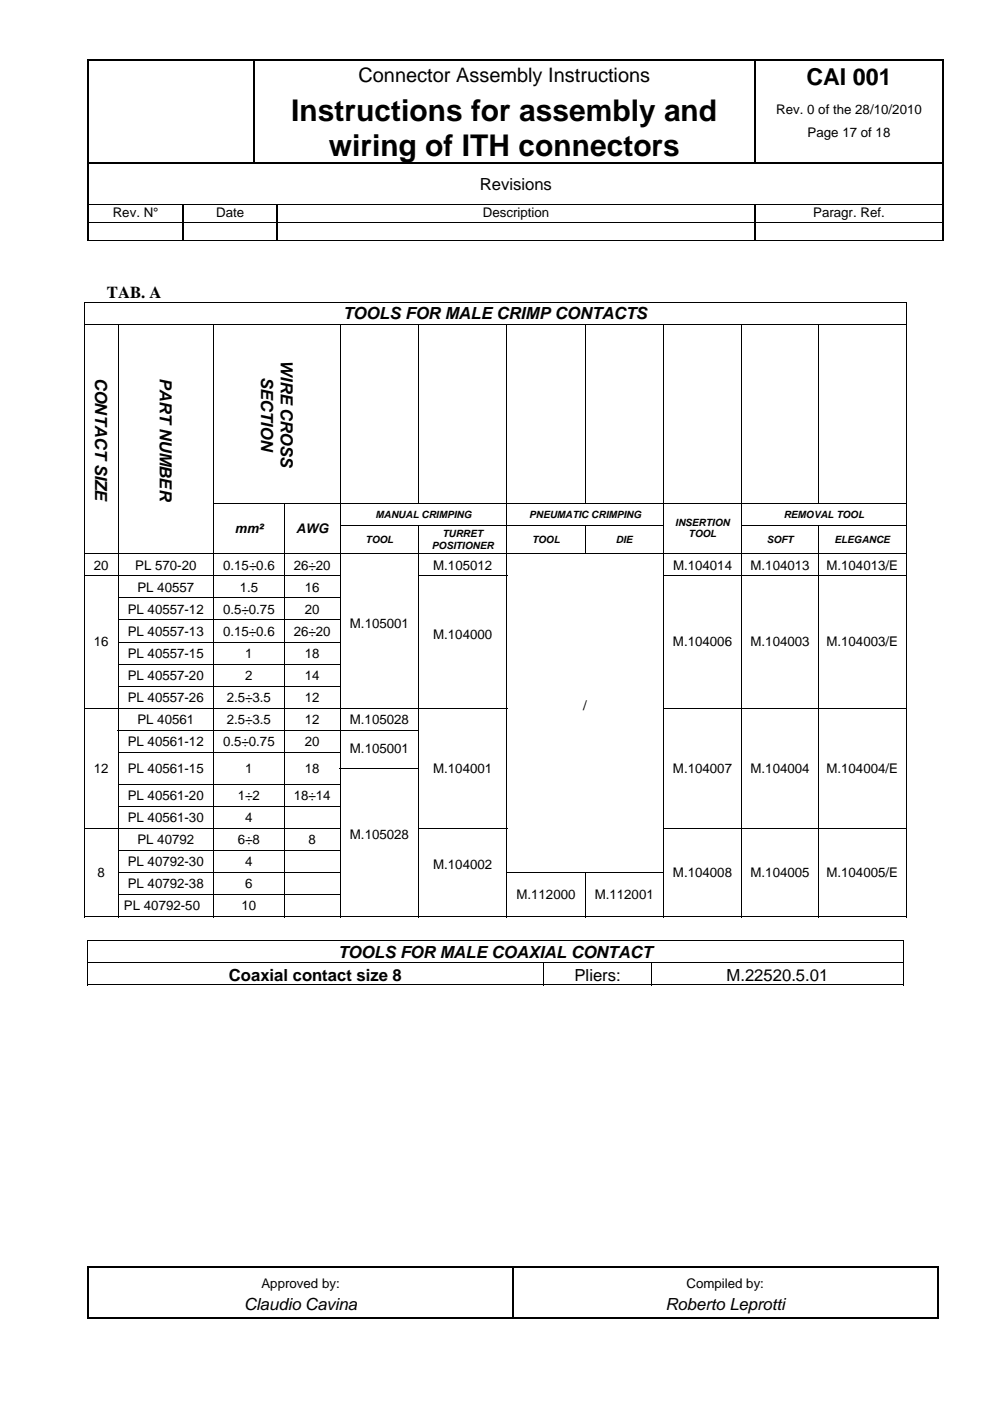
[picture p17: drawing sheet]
<svg xmlns="http://www.w3.org/2000/svg" width="210mm" height="297mm" viewBox="0 0 210 297" stroke-linecap="round" stroke-linejoin="round" font-family="sans-serif">
<defs><g id="words">
<g font-size="6.3">
<text x="61.8" y="25.8">Instructions for assembly and</text>
<text x="69.7" y="33.1">wiring of ITH connectors</text>
</g>
<text font-size="4.9" x="171" y="18.1">CAI 001</text>
<text font-size="4.2" x="76" y="17.4">Connector Assembly Instructions</text>
<g font-size="3.5">
<text x="101.7" y="40.3">Revisions</text>
<text x="22.7" y="63.2">TAB. A</text>
<text x="72.7" y="67.7">TOOLS FOR MALE CRIMP CONTACTS</text>
<text x="59.5" y="76.4" transform="rotate(90 59.5 76.4)">WIRE CROSS</text>
<text x="20.2" y="80.1" transform="rotate(90 20.2 80.1)">CONTACT SIZE</text>
<text x="33.9" y="80.1" transform="rotate(90 33.9 80.1)">PART NUMBER</text>
<text x="55.4" y="79.9" transform="rotate(90 55.4 79.9)">SECTION</text>
<text x="71.7" y="203">TOOLS FOR MALE COAXIAL CONTACT</text>
<text x="48.5" y="207.9">Coaxial contact size 8</text>
<text x="121.8" y="207.9">Pliers:</text>
<text x="154" y="207.9">M.22520.5.01</text>
<text x="51.8" y="277.8">Claudio Cavina</text>
<text x="141.1" y="277.8">Roberto Leprotti</text>
</g>
<g font-size="2.8">
<text x="164.6" y="24.1">Rev. 0 of the 28/10/2010</text>
<text x="171.2" y="29.1">Page 17 of 18</text>
<text x="23.9" y="46.1">Rev. N°</text>
<text x="45.8" y="46.1">Date</text>
<text x="102.4" y="46.1">Description</text>
<text x="172.4" y="46.1">Paragr. Ref.</text>
<text x="49.8" y="113">mm²</text>
<text x="62.8" y="113">AWG</text>
<text x="19.9" y="120.8">20</text>
<text x="28.7" y="120.8">PL 570-20</text>
<text x="29.1" y="125.4">PL 40557</text>
<text x="47.3" y="120.8">0.15÷0.6</text>
<text x="50.8" y="125.4">1.5</text>
<text x="62.3" y="120.8">26÷20</text>
<text x="64.6" y="125.4">16</text>
<text x="91.9" y="120.8">M.105012</text>
<text x="142.7" y="120.8">M.104014</text>
<text x="159.1" y="120.8">M.104013</text>
<text x="175.2" y="120.8">M.104013/E</text>
<text x="27.1" y="130.1">PL 40557-12</text>
<text x="47.3" y="130.1">0.5÷0.75</text>
<text x="64.6" y="130.1">20</text>
<text x="19.9" y="137">16</text>
<text x="27.1" y="134.8">PL 40557-13</text>
<text x="47.3" y="134.8">0.15÷0.6</text>
<text x="62.3" y="134.8">26÷20</text>
<text x="74.2" y="133.1">M.105001</text>
<text x="91.8" y="135.4">M.104000</text>
<text x="142.7" y="137">M.104006</text>
<text x="159.1" y="137">M.104003</text>
<text x="175.2" y="137">M.104003/E</text>
<text x="27.1" y="139.4">PL 40557-15</text>
<text x="52" y="139.4">1</text>
<text x="64.6" y="139.4">18</text>
<text x="27.1" y="144.1">PL 40557-20</text>
<text x="27.1" y="148.8">PL 40557-26</text>
<text x="48.1" y="148.8">2.5÷3.5</text>
<text x="52" y="144.1">2</text>
<text x="64.6" y="148.8">12</text>
<text x="64.6" y="144.1">14</text>
<text x="29.1" y="153.5">PL 40561</text>
<text x="48.1" y="153.5">2.5÷3.5</text>
<text x="64.6" y="153.5">12</text>
<text x="74.2" y="153.5">M.105028</text>
<text x="123.7" y="150.5">/</text>
<text x="27.1" y="158.1">PL 40561-12</text>
<text x="47.3" y="158.1">0.5÷0.75</text>
<text x="64.6" y="158.1">20</text>
<text x="74.2" y="159.7">M.105001</text>
<text x="19.9" y="163.8">12</text>
<text x="27.1" y="163.8">PL 40561-15</text>
<text x="52" y="163.8">1</text>
<text x="64.6" y="163.8">18</text>
<text x="91.8" y="163.8">M.104001</text>
<text x="142.7" y="163.8">M.104007</text>
<text x="159.1" y="163.8">M.104004</text>
<text x="175.2" y="163.8">M.104004/E</text>
<text x="27.1" y="169.7">PL 40561-20</text>
<text x="50.4" y="169.7">1÷2</text>
<text x="62.3" y="169.7">18÷14</text>
<text x="27.1" y="174.3">PL 40561-30</text>
<text x="29.1" y="179">PL 40792</text>
<text x="50.4" y="179">6÷8</text>
<text x="52" y="174.3">4</text>
<text x="65.4" y="179">8</text>
<text x="74.2" y="177.9">M.105028</text>
<text x="20.7" y="185.9">8</text>
<text x="27.1" y="183.7">PL 40792-30</text>
<text x="52" y="183.7">4</text>
<text x="91.8" y="184.3">M.104002</text>
<text x="142.7" y="185.9">M.104008</text>
<text x="159.1" y="185.9">M.104005</text>
<text x="175.2" y="185.9">M.104005/E</text>
<text x="27.1" y="188.4">PL 40792-38</text>
<text x="52" y="188.4">6</text>
<text x="109.5" y="190.6">M.112000</text>
<text x="126.1" y="190.6">M.112001</text>
<text x="26.3" y="193">PL 40792-50</text>
<text x="51.2" y="193">10</text>
<text x="55.4" y="273">Approved by:</text>
<text x="145.5" y="273">Compiled by:</text>
</g>
<g font-size="2.1">
<text x="79.6" y="109.8">MANUAL CRIMPING</text>
<text x="93.8" y="113.9">TURRET</text>
<text x="112.2" y="109.8">PNEUMATIC CRIMPING</text>
<text x="143.2" y="111.5">INSERTION</text>
<text x="146" y="113.9">TOOL</text>
<text x="166.2" y="109.8">REMOVAL TOOL</text>
<text x="77.5" y="115.1">TOOL</text>
<text x="91.6" y="116.4">POSITIONER</text>
<text x="112.8" y="115.1">TOOL</text>
<text x="130.6" y="115.1">DIE</text>
<text x="162.6" y="115.1">SOFT</text>
<text x="176.9" y="115.1">ELEGANCE</text>
</g>
</g></defs>
<g fill="#000">
<path d="M18.6 12.5h.3v.3h-.3zM53.7 12.5h.3v.3h-.3zM159.9 12.5h.2v.3h-.2zM199.9 12.5h.3v.3h-.3zM199.9 12.5h.3v.2h-.3zM18.6 34.4h.3v.3h-.3zM199.9 34.4h.3v.3h-.3zM17.8 64h.1v.2h-.1zM192 64h.2v.2h-.2zM17.8 106.7h.1v.1h-.1zM17.8 111.3h.1v.2h-.1zM25 106.7h.1v.1h-.1z"/>
<path d="M25 111.3h.1v.2h-.1zM45.2 111.3h.1v.2h-.1zM60.2 111.3h.2v.2h-.2zM17.8 126.7h.1v.2h-.1zM17.8 131.4h.1v.1h-.1zM17.8 136h.1v.2h-.1zM88.7 126.7h.1v.2h-.1zM88.7 131.4h.1v.1h-.1zM88.7 136h.1v.2h-.1zM107.4 126.7h.1v.2h-.1zM107.4 131.4h.1v.1h-.1zM107.4 136h.1v.2h-.1z"/>
<path d="M140.6 126.7h.1v.2h-.1zM140.6 131.4h.1v.1h-.1zM140.6 136h.1v.2h-.1zM157.2 126.7h.1v.2h-.1zM157.2 131.4h.1v.1h-.1zM157.2 136h.1v.2h-.1zM173.4 126.7h.2v.2h-.2zM173.4 131.4h.2v.1h-.2zM173.4 136h.2v.2h-.2zM192 126.7h.2v.2h-.2zM192 131.4h.2v.1h-.2zM192 136h.2v.2h-.2z"/>
<path d="M17.8 140.7h.1v.2h-.1zM17.8 145.4h.1v.2h-.1zM17.8 154.7h.1v.2h-.1zM17.8 159.4h.1v.2h-.1zM88.7 140.7h.1v.2h-.1zM88.7 145.4h.1v.2h-.1zM88.7 159.4h.1v.2h-.1zM107.4 140.7h.1v.2h-.1zM107.4 145.4h.1v.2h-.1zM107.4 154.7h.1v.2h-.1zM107.4 159.4h.1v.2h-.1zM140.6 140.7h.1v.2h-.1z"/>
<path d="M140.6 145.4h.1v.2h-.1zM140.6 154.7h.1v.2h-.1zM140.6 159.4h.1v.2h-.1zM157.2 140.7h.1v.2h-.1zM157.2 145.4h.1v.2h-.1zM157.2 154.7h.1v.2h-.1zM157.2 159.4h.1v.2h-.1zM173.4 140.7h.2v.2h-.2zM173.4 145.4h.2v.2h-.2zM173.4 154.7h.2v.2h-.2zM173.4 159.4h.2v.2h-.2zM192 140.7h.2v.2h-.2z"/>
<path d="M192 145.4h.2v.2h-.2zM192 154.7h.2v.2h-.2zM192 159.4h.2v.2h-.2zM17.8 162.8h.1v.2h-.1zM17.8 166.2h.1v.2h-.1zM17.8 170.9h.1v.2h-.1zM25 162.8h.1v.2h-.1zM45.2 162.8h.1v.2h-.1zM60.2 162.8h.2v.2h-.2zM88.7 166.2h.1v.2h-.1zM88.7 170.9h.1v.2h-.1zM107.4 162.8h.1v.2h-.1z"/>
<path d="M107.4 166.2h.1v.2h-.1zM107.4 170.9h.1v.2h-.1zM140.6 162.8h.1v.2h-.1zM140.6 166.2h.1v.2h-.1zM140.6 170.9h.1v.2h-.1zM157.2 162.8h.1v.2h-.1zM157.2 166.2h.1v.2h-.1zM157.2 170.9h.1v.2h-.1zM173.4 162.8h.2v.2h-.2zM173.4 166.2h.2v.2h-.2zM173.4 170.9h.2v.2h-.2zM192 162.8h.2v.2h-.2z"/>
<path d="M192 166.2h.2v.2h-.2zM192 170.9h.2v.2h-.2zM17.8 180.3h.1v.1h-.1zM17.8 185h.1v.1h-.1zM17.8 189.6h.1v.2h-.1zM18.4 199.3h.2v.2h-.2zM88.7 180.3h.1v.1h-.1zM88.7 185h.1v.1h-.1zM88.7 189.6h.1v.2h-.1zM107.4 180.3h.1v.1h-.1zM107.4 189.6h.1v.2h-.1zM124 189.6h.1v.2h-.1z"/>
<path d="M140.6 180.3h.1v.1h-.1zM140.6 189.6h.1v.2h-.1zM157.2 180.3h.1v.1h-.1zM157.2 185h.1v.1h-.1zM157.2 189.6h.1v.2h-.1zM173.4 180.3h.2v.1h-.2zM173.4 185h.2v.1h-.2zM173.4 189.6h.2v.2h-.2zM191.4 199.3h.2v.2h-.2zM192 180.3h.2v.1h-.2zM192 185h.2v.1h-.2zM192 189.6h.2v.2h-.2z"/>
<path d="M192 194.3h.2v.2h-.2zM191.4 208.7h.2v.2h-.2zM18.6 268.5h.3v.2h-.3zM108.6 268.5h.3v.2h-.3zM198.6 268.5h.3v.2h-.3zM198.6 279.4h.3v.2h-.3z"/>
</g>
<g fill="none" stroke="#000" stroke-width=".25">
<path d="M18.6 12.6h35.1M18.8 12.8v21.6M53.8 12.8v21.6M54 12.6h105.9M160 12.8v21.6M160.1 12.6h39.8M200 12.8v21.6M18.8 34.7v8.7M18.9 34.6h181M200 34.7v8.7M18.8 43.5v3.7M18.8 47.2v3.7"/>
<path d="M38.8 43.5v3.7M38.8 47.2v3.7M58.8 43.5v3.7M58.8 47.2v3.7M160 43.5v3.7M160 47.2v3.7M200 43.5v3.7M200 47.2v3.8M18.6 268.6h90M18.6 279.5h90M18.8 268.7v10.9M108.8 268.7v10.9"/>
<path d="M108.9 268.6h89.7M108.9 279.5h89.7M198.8 268.7v10.9"/>
</g>
<g fill="none" stroke="#000" stroke-width=".21">
<path d="M18.6 43.5h181.6M18.6 47.2h181.6M18.6 51h181.3M17.8 64.1h174.4M17.8 68.7h174.4M17.9 64.2v4.5M17.9 68.8v37.9M25 68.8v37.9M45.3 68.8v37.9M72.1 68.8v37.9M88.8 68.8v37.9M107.5 68.8v37.9"/>
<path d="M124.1 68.8v37.9M140.7 68.8v37.9M157.2 68.8v37.9M173.5 68.8v37.9M192.1 64.2v4.5M192.1 68.8v37.9M17.8 117.4h174.4M17.9 106.8v4.5M17.9 111.5v5.8M17.9 117.5v4.5M25 106.8v4.5M25 111.5v5.8"/>
<path d="M25 117.5v4.5M45.2 106.7h147M45.3 106.8v4.5M45.3 111.5v5.8M45.3 117.5v4.5M60.3 106.8v4.5M60.3 111.5v5.8M60.3 117.5v4.5M72.1 111.4h68.6M72.1 106.8v4.5M72.1 111.5v5.8M72.1 117.5v4.5"/>
<path d="M88.8 111.5v5.8M88.8 117.5v4.5M107.5 106.8v4.5M107.5 111.5v5.8M107.5 117.5v4.5M124.1 111.5v5.8M140.7 106.8v4.5M140.7 111.5v5.8M140.7 117.5v4.5M157.2 111.4h35M157.2 106.8v4.5M157.2 111.5v5.8"/>
<path d="M157.2 117.5v4.5M173.5 111.5v5.8M173.5 117.5v4.5M192.1 106.8v4.5M192.1 111.5v5.8M192.1 117.5v4.5M17.8 122.1h54.4M17.9 122.2v4.5M17.9 126.9v4.5M17.9 131.5v4.5M17.9 136.2v4.5M25 126.8h47.2"/>
<path d="M25 131.4h47.2M25 136.1h47.2M25 122.2v4.5M25 126.9v4.5M25 131.5v4.5M25 136.2v4.5M45.3 122.2v4.5M45.3 126.9v4.5M45.3 131.5v4.5M45.3 136.2v4.5M60.3 122.2v4.5M60.3 126.9v4.5"/>
<path d="M60.3 131.5v4.5M60.3 136.2v4.5M72.1 122.2v4.5M72.1 126.9v4.5M72.1 131.5v4.5M72.1 136.2v4.5M88.7 122.1h18.8M88.8 122.2v4.5M88.8 126.9v4.5M88.8 131.5v4.5M88.8 136.2v4.5M107.5 122.2v4.5"/>
<path d="M107.5 126.9v4.5M107.5 131.5v4.5M107.5 136.2v4.5M140.6 122.1h51.6M140.7 122.2v4.5M140.7 126.9v4.5M140.7 131.5v4.5M140.7 136.2v4.5M157.2 122.2v4.5M157.2 126.9v4.5M157.2 131.5v4.5M157.2 136.2v4.5"/>
<path d="M173.5 122.2v4.5M173.5 126.9v4.5M173.5 131.5v4.5M173.5 136.2v4.5M192.1 122.2v4.5M192.1 126.9v4.5M192.1 131.5v4.5M192.1 136.2v4.5M17.8 150.1h89.7M17.9 140.9v4.5M17.9 145.6v4.5M17.9 150.2v4.5"/>
<path d="M17.9 154.9v4.5M17.9 159.6v3.2M25 140.8h47.2M25 145.5h47.2M25 154.8h63.8M25 159.5h47.2M25 140.9v4.5M25 145.6v4.5M25 150.2v4.5M25 154.9v4.5M25 159.6v3.2M45.3 140.9v4.5"/>
<path d="M45.3 145.6v4.5M45.3 150.2v4.5M45.3 154.9v4.5M45.3 159.6v3.2M60.3 140.9v4.5M60.3 145.6v4.5M60.3 150.2v4.5M60.3 154.9v4.5M60.3 159.6v3.2M72.1 140.9v4.5M72.1 145.6v4.5M72.1 150.2v4.5"/>
<path d="M72.1 154.9v4.5M72.1 159.6v3.2M88.8 140.9v4.5M88.8 145.6v4.5M88.8 150.2v4.5M88.8 154.9v4.5M88.8 159.6v3.2M107.5 140.9v4.5M107.5 145.6v4.5M107.5 150.2v4.5M107.5 154.9v4.5M107.5 159.6v3.2"/>
<path d="M140.6 150.1h51.6M140.7 140.9v4.5M140.7 145.6v4.5M140.7 150.2v4.5M140.7 154.9v4.5M140.7 159.6v3.2M157.2 140.9v4.5M157.2 145.6v4.5M157.2 150.2v4.5M157.2 154.9v4.5M157.2 159.6v3.2M173.5 140.9v4.5"/>
<path d="M173.5 145.6v4.5M173.5 150.2v4.5M173.5 154.9v4.5M173.5 159.6v3.2M192.1 140.9v4.5M192.1 145.6v4.5M192.1 150.2v4.5M192.1 154.9v4.5M192.1 159.6v3.2M17.8 175.7h54.4M17.9 163v3.2M17.9 166.4v4.5"/>
<path d="M17.9 171.1v4.5M17.9 175.8v4.5M25 166.3h47.2M25 171h47.2M25 163v3.2M25 166.4v4.5M25 171.1v4.5M25 175.8v4.5M45.3 163v3.2M45.3 166.4v4.5M45.3 171.1v4.5M45.3 175.8v4.5"/>
<path d="M60.3 163v3.2M60.3 166.4v4.5M60.3 171.1v4.5M60.3 175.8v4.5M72.1 162.9h16.7M72.1 163v3.2M72.1 166.4v4.5M72.1 171.1v4.5M72.1 175.8v4.5M88.7 175.7h18.8M88.8 163v3.2M88.8 166.4v4.5"/>
<path d="M88.8 171.1v4.5M88.8 175.8v4.5M107.5 163v3.2M107.5 166.4v4.5M107.5 171.1v4.5M107.5 175.8v4.5M140.6 175.7h51.6M140.7 163v3.2M140.7 166.4v4.5M140.7 171.1v4.5M140.7 175.8v4.5M157.2 163v3.2"/>
<path d="M157.2 166.4v4.5M157.2 171.1v4.5M157.2 175.8v4.5M173.5 163v3.2M173.5 166.4v4.5M173.5 171.1v4.5M173.5 175.8v4.5M192.1 163v3.2M192.1 166.4v4.5M192.1 171.1v4.5M192.1 175.8v4.5M17.8 194.4h7.2"/>
<path d="M17.9 180.4v4.6M17.9 185.1v4.5M17.9 189.8v4.7M18.4 199.4h173.2M18.5 199.5v4.5M25 180.4h47.2M25 185h47.2M25 189.7h47.2M25 180.4v4.6M25 185.1v4.5M25 189.8v4.7M25.1 194.4h20.1"/>
<path d="M45.3 180.4v4.6M45.3 185.1v4.5M45.3 189.8v4.7M45.3 194.4h14.9M60.3 180.4v4.6M60.3 185.1v4.5M60.3 189.8v4.7M60.4 194.4h11.7M72.1 180.4v4.6M72.1 185.1v4.5M72.1 189.8v4.7M72.2 194.4h16.5"/>
<path d="M88.8 180.4v4.6M88.8 185.1v4.5M88.8 189.8v4.7M88.8 194.4h18.6M107.4 185h33.3M107.5 180.4v4.6M107.5 185.1v4.5M107.5 189.8v4.7M107.5 194.4h16.5M124.1 185.1v4.5M124.1 189.8v4.7M124.1 194.4h16.5"/>
<path d="M140.7 180.4v4.6M140.7 185.1v4.5M140.7 189.8v4.7M140.7 194.4h16.5M157.2 180.4v4.6M157.2 185.1v4.5M157.2 189.8v4.7M157.3 194.4h16.1M173.5 180.4v4.6M173.5 185.1v4.5M173.5 189.8v4.7M173.6 194.4h18.4"/>
<path d="M191.5 199.5v4.5M192.1 180.4v4.6M192.1 185.1v4.5M192.1 189.8v4.7M18.4 204.1h173.2M18.4 208.8h96.8M18.5 204.2v4.7M115.3 204.2v4.7M115.4 208.8h22.7M138.2 204.2v4.7M138.3 208.8h53.1M191.5 204.2v4.7"/>
</g>
<use href="#words"/>
</svg>
